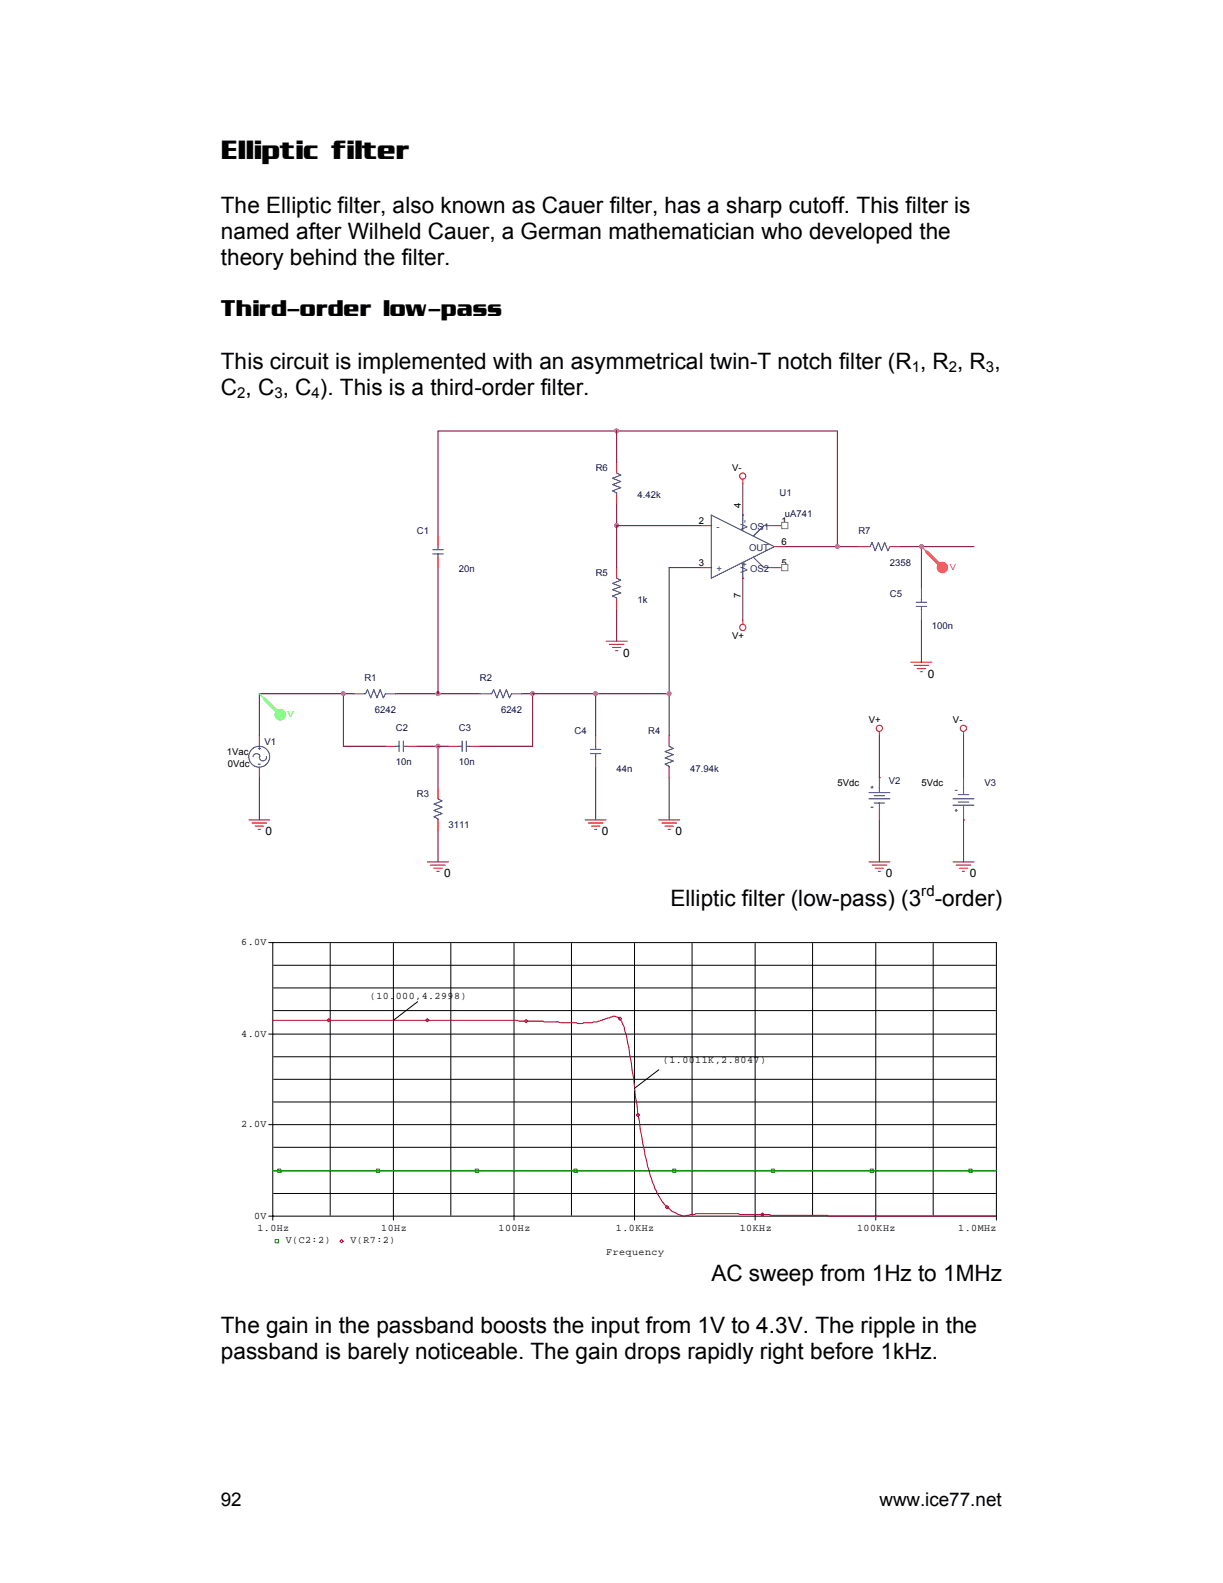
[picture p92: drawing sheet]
<svg xmlns="http://www.w3.org/2000/svg" width="216mm" height="279mm" viewBox="0 0 216 279" stroke-linecap="round" stroke-linejoin="round" font-family="sans-serif">
<defs><g id="words">
<text font-size="4.6" x="39" y="28.1">Elliptic filter</text>
<g font-size="4">
<text x="39" y="37.6">The Elliptic filter, also known as Cauer filter, has a sharp cutoff. This filter is</text>
<text x="39" y="42.2">named after Wilheld Cauer, a German mathematician who developed the</text>
<text x="39" y="46.7">theory behind the filter.</text>
<text x="39" y="55.8">Third-order low-pass</text>
<text x="39" y="65.1">This circuit is implemented with an asymmetrical twin-T notch filter (R , R , R ,</text>
<text x="39" y="69.7">C , C , C ). This is a third-order filter.</text>
<text x="118.4" y="159.9">Elliptic filter (low-pass) (3 -order)</text>
<text x="125.6" y="226.1">AC sweep from 1Hz to 1MHz</text>
<text x="39" y="235.2">The gain in the passband boosts the input from 1V to 4.3V. The ripple in the</text>
<text x="39" y="239.8">passband is barely noticeable. The gain drops rapidly right before 1kHz.</text>
</g>
<g font-size="3.3">
<text x="39" y="265.7">92</text>
<text x="155.3" y="265.7">www.ice77.net</text>
</g>
<g font-size="2.6">
<text x="161" y="65.6">1</text>
<text x="167.5" y="65.6">2</text>
<text x="174.1" y="65.6">3</text>
<text x="41.9" y="70.2">2</text>
<text x="48.4" y="70.2">3</text>
<text x="55" y="70.2">4</text>
<text x="162.6" y="158.1">rd</text>
</g>
<g font-size="2">
<text x="110" y="115.9">0</text>
<text x="163.8" y="119.6">0</text>
<text x="46.9" y="147.4">0</text>
<text x="106.3" y="147.4">0</text>
<text x="119.3" y="147.4">0</text>
<text x="78.4" y="154.9">0</text>
<text x="156.4" y="154.9">0</text>
<text x="171.2" y="154.9">0</text>
</g>
<g font-size="1.8">
<text x="42.6" y="166.8">6.0V</text>
<text x="65.3" y="176.3">(10.000,4.2998)</text>
<text x="42.6" y="183">4.0V</text>
<text x="117" y="187.5">(1.0011K,2.8047)</text>
<text x="42.6" y="199">2.0V</text>
<text x="44.9" y="215.1">0V</text>
<text x="45.4" y="217.3">1.0Hz</text>
<text x="50.4" y="219.4">V(C2:2)</text>
<text x="61.9" y="219.4">V(R7:2)</text>
<text x="67.3" y="217.3">10Hz</text>
<text x="88" y="217.3">100Hz</text>
<text x="107" y="221.5">Frequency</text>
<text x="108.7" y="217.3">1.0KHz</text>
<text x="130.6" y="217.3">10KHz</text>
<text x="151.3" y="217.3">100KHz</text>
<text x="169.2" y="217.3">1.0MHz</text>
</g>
<g font-size="1.7" fill="#000080">
<text x="105.2" y="83.1">R6</text>
<text x="112.6" y="88">4.42k</text>
<text x="137.6" y="87.6">U1</text>
<text x="73.6" y="94.3">C1</text>
<text x="138.6" y="91.3">uA741</text>
<text x="151.5" y="94.3">R7</text>
<text x="81" y="100.9">20n</text>
<text x="105.2" y="101.7">R5</text>
<text x="157.1" y="99.8">2358</text>
<text x="112.6" y="106.5">1k</text>
<text x="157.1" y="105.4">C5</text>
<text x="164.5" y="111">100n</text>
<text x="64.3" y="120.2">R1</text>
<text x="66.2" y="125.8">6242</text>
<text x="84.7" y="120.2">R2</text>
<text x="88.5" y="125.8">6242</text>
<text x="46.7" y="131.6">V1</text>
<text x="69.9" y="129">C2</text>
<text x="81" y="129">C3</text>
<text x="101.4" y="129.5">C4</text>
<text x="114.4" y="129.5">R4</text>
<text x="69.9" y="135.1">10n</text>
<text x="81" y="135.1">10n</text>
<text x="108.9" y="136.2">44n</text>
<text x="121.9" y="136.2">47.94k</text>
<text x="73.6" y="140.7">R3</text>
<text x="156.9" y="138.4">V2</text>
<text x="173.8" y="138.8">V3</text>
<text x="79.2" y="146.2">3111</text>
</g>
<g font-size="1.7">
<text x="129.3" y="83.1">V-</text>
<text x="130.8" y="89.6" transform="rotate(-90 130.8 89.6)">4</text>
<text x="123.3" y="92.4">2</text>
<text x="138" y="92.4">1</text>
<text x="123.3" y="99.8">3</text>
<text x="138" y="96.1">6</text>
<text x="138" y="99.8">5</text>
<text x="130.8" y="105.6" transform="rotate(-90 130.8 105.6)">7</text>
<text x="129.3" y="112.8">V+</text>
<text x="153.4" y="127.7">V+</text>
<text x="168.2" y="127.7">V-</text>
<text x="40" y="133.2">1Vac</text>
<text x="40.2" y="135.4">0Vdc</text>
<text x="147.8" y="138.8">5Vdc</text>
<text x="162.7" y="138.8">5Vdc</text>
</g>
<g font-size="1.7" fill="#004080">
<text x="126.5" y="93.5">-</text>
<text x="131.9" y="93.5" transform="rotate(-90 131.9 93.5)">V-</text>
<text x="132.4" y="93.5">OS1</text>
<text x="126.5" y="100.9">+</text>
<text x="131.9" y="101.1" transform="rotate(-90 131.9 101.1)">V+</text>
<text x="132.2" y="97.2">OUT</text>
<text x="132.4" y="100.9">OS2</text>
</g>
<text font-size="1.5" fill="#f55" x="167.7" y="100.6">V</text>
<text font-size="1.5" fill="#5f5" x="50.8" y="126.6">V</text>
</g></defs>
<g fill="none" stroke="#f00" stroke-width=".19">
<path d="M77.3 94.6v1.9M77.3 98.3v1.9M108.9 81.6v1.9M108.9 87.2v1.8M123.7 92.8h1.9M131.1 90.9h.1M136.7 92.8h1.9M136.7 96.5h1.9M108.9 100.2v1.8M108.9 105.7v1.9M123.7 100.2h1.9M131.1 102h.1"/>
<path d="M131.1 109.5v.7M136.7 100.2h1.9M160.8 116.9h3.7M161.4 117.4h2.6M161.9 118h1.5M162.5 118.6h.4M45.8 129.9v1.8M45.8 135.4v1.9M68 131.7h1.9M71.8 131.7h1.8M77.3 139.1v1.9M79.2 131.7h1.8"/>
<path d="M82.9 131.7h1.8M105.2 129.9v1.8M105.2 133.6v1.8M118.1 129.9v1.8M118.1 135.4v1.9M155.2 137.3h.1M155.2 129.1v.8M170.1 129.1v.8M170.1 137.3v1.8M43.9 144.7h3.7M44.5 145.3h2.6M45 145.8h1.5"/>
<path d="M45.6 146.4h.4M75.5 152.1h3.7M76 152.7h2.6M76.6 153.2h1.5M77.1 153.8h.4M77.3 144.7v1.9M116.3 144.7h3.7M116.8 145.3h2.6M117.4 145.8h1.5M118 146.4h.3M153.4 152.1h3.7M153.9 152.7h2.6"/>
<path d="M154.5 153.2h1.5M155.1 153.8h.3M155.2 142.9v1.8M168.2 152.1h3.7M168.8 152.7h2.6M169.4 153.2h1.4M169.9 153.8h.4M170.1 144.7h.1"/>
<circle cx="131.1" cy="110.7" r=".55"/>
<circle cx="155.2" cy="128.6" r=".55"/>
<circle cx="170.1" cy="128.6" r=".55"/>
</g>
<g fill="none" stroke="#800040" stroke-width=".19">
<path d="M77.3 76.1h70.5v20.4M108.9 76.1v5.5M108.9 89v11.2M108.9 92.8h14.8M131.1 85.3v5.6M138.6 96.5h12.9M171.9 96.5h-9.2v7.4M108.9 107.6v5.6M118.1 100.2v29.7M131.1 102v7.5M162.7 109.5v7.4M45.8 137.3v7.4"/>
<path d="M60.6 122.4v9.3h7.4M62.5 122.4h-16.7v7.5M69.9 122.4h14.8M73.6 131.7h5.6M77.3 131.7v7.4M92.2 122.4h25.9M94 122.4v9.3h-9.3M105.2 122.4v7.5M105.2 135.4v9.3M118.1 137.3v7.4M155.2 129.9v7.4M170.1 129.9v7.4"/>
<path d="M77.3 146.6v5.5M170.1 144.7v7.4"/>
</g>
<g fill="none" stroke="#00f" stroke-width=".19">
<path d="M76.4 97.8h1.9M76.4 97h1.9M77.3 96.5v.5M77.3 97.8v.5M108.9 83.5l.7 .4-1.5 .5 1.5 .6-1.5 .5 1.5 .6-1.5 .5 .8 .4v.2M125.6 90.9l11.1 5.6-11.1 5.5zM131.1 90.9v2.8M131.1 99.3v2.7M133 98.3l1.8 1.9h1.9M136.7 92.8h-1.9l-1.8 1.8M108.9 102l.7 .4-1.5 .6 1.5 .5-1.5 .6 1.5 .5-1.5 .6 .8 .4v.1M45.6 134.9h.4"/>
<path d="M45.6 132.1h.4M45.8 131.9v.4M45.9 133.5a.63 .63 0 0 0-.6-.5 .63 .63 0 0 0-.6 .6M47 133.5a.64 .64 0 0 1-.6 .8 .64 .64 0 0 1-.6-.7M69.9 131.7h.5M70.4 130.8v1.9M71.2 131.7h.6M71.2 130.8v1.9M81 131.7h.6M81.6 130.8v1.9M82.3 131.7h.6M82.3 130.8v1.9"/>
<path d="M104.2 133h1.9M104.2 132.3h1.9M105.2 131.7v.6M105.2 133v.6M118.1 131.7l.8 .4-1.5 .6 1.5 .5-1.5 .6 1.5 .5-1.5 .6 .7 .4v.1M153.4 139.9h3.7M153.8 139h.3M153.9 138.8v.3M155.2 137.3v2.6M168.6 139.5h.4M170.1 139.1v1.2M77.3 141l.8 .4-1.5 .5 1.5 .6-1.5 .5 1.5 .6-1.5 .5 .7 .4v.2"/>
<path d="M153.4 141h3.7M153.8 142.5h.3M154.3 140.4h1.9M154.3 141.7h1.9M155.2 141.7v1.2M168.2 141h3.7M168.2 142.1h3.7M168.6 143h.4M168.8 142.9v.3M169.2 141.6h1.8M169.2 140.3h1.8M170.1 142.1v2.6"/>
<circle cx="45.8" cy="133.6" r="1.84"/>
</g>
<g fill="#f0f" stroke="#f0f" stroke-width=".19">
<circle cx="108.9" cy="92.7" r=".37"/>
<circle cx="108.9" cy="76" r=".37"/>
<circle cx="77.3" cy="131.7" r=".36"/>
<circle cx="60.6" cy="122.4" r=".36"/>
<circle cx="94" cy="122.4" r=".36"/>
<circle cx="147.8" cy="96.5" r=".36"/>
<circle cx="118.1" cy="122.4" r=".36"/>
<circle cx="77.3" cy="122.4" r=".36"/>
<circle cx="105.1" cy="122.4" r=".36"/>
</g>
<g fill="#fff" stroke="#808080" stroke-width=".19">
<path d="M138 92.2h1.1v1.1h-1.1z" fill-rule="evenodd"/>
<path d="M138 99.6h1.1v1.1h-1.1z" fill-rule="evenodd"/>
</g>
<circle cx="49.5" cy="126.1" r=".92" fill="#5f5" stroke="#5f5" stroke-width=".19"/>
<path d="M45.8 122.4l3.7 3.8" fill="none" stroke="#5f5" stroke-width=".19"/>
<path d="M46.7 123.4l2.8 2.8" fill="none" stroke="#5f5" stroke-width=".56"/>
<g fill="none" stroke="#f00" stroke-width=".19">
<path d="M131.1 84.6v.7M151.5 96.5h1.9M157.1 96.5h1.9M107 113.2h3.7M107.6 113.7h2.6M108.1 114.3h1.5M108.7 114.9h.4M162.7 103.9v1.8M162.7 107.6v1.9M62.5 122.4h1.8M68 122.4h1.9M84.7 122.4h1.9"/>
<path d="M90.3 122.4h1.9M103.3 144.7h3.7M103.8 145.3h2.6M104.4 145.8h1.5M105 146.4h.3"/>
<circle cx="131.1" cy="84" r=".55"/>
</g>
<path d="M153.4 96.5h.2l.3-.8 .6 1.5 .6-1.5 .5 1.5 .6-1.5 .5 1.5 .4-.7M161.7 107h1.9M161.7 106.3h1.9M162.7 105.7v.6M162.7 107v.6M64.3 122.4h.2l.4-.7 .5 1.5 .6-1.5 .5 1.5 .6-1.5 .6 1.5 .3-.8M86.6 122.4h.2l.3-.7 .6 1.5 .6-1.5 .5 1.5 .6-1.5 .5 1.5 .4-.8" fill="none" stroke="#00f" stroke-width=".19"/>
<path d="M77.3 76.1v18.5M159 96.5h3.7M77.3 100.2v22.2M118.1 100.2h5.6M155.2 144.7v7.4" fill="none" stroke="#800040" stroke-width=".19"/>
<circle cx="166.4" cy="100.2" r=".91" fill="#f55" stroke="#f55" stroke-width=".19"/>
<path d="M162.7 96.5l3.7 3.7" fill="none" stroke="#f55" stroke-width=".19"/>
<path d="M163.6 97.4l2.8 2.8" fill="none" stroke="#f55" stroke-width=".56"/>
<circle cx="162.7" cy="96.5" r=".36" fill="#f0f" stroke="#f0f" stroke-width=".19"/>
<g fill="none" stroke="#000" stroke-width=".18">
<path d="M47.4 166.4h128.5v48.9M48.2 166.4v48.9M48.3 178.4h127.4M48.3 174.4h127.4M48.3 170.4h127.4M58.3 166.5v48M69.4 166.5v48.8M73.7 176.8l-4.3 3.3M79.6 166.5v48M90.7 166.5v48.8M100.9 166.5v48M112 166.5v48.8"/>
<path d="M122.2 166.5v48M133.3 166.5v48.8M143.4 166.5v48M154.6 166.5v48.8M164.7 166.5v48M47.4 198.5h128.3M47.4 182.5h128.3M48.3 194.5h127.4M48.3 190.5h127.4M48.3 186.5h127.4M116.3 188.8l-4.3 3.3M47.4 214.7h128.5"/>
<path d="M48.3 210.7h127.4M48.3 206.7h127.4M48.3 202.5h127.4"/>
</g>
<path d="M48.2 206.7h127.7M48.6 218.8h.5v.6h-.5zM49 206.4h.6v.5h-.6zM66.4 206.4h.6v.5h-.6zM83.9 206.4h.6v.5h-.6zM101.3 206.4h.6v.5h-.6zM118.7 206.4h.6v.5h-.6zM136.2 206.4h.5v.5h-.5zM153.6 206.4h.6v.5h-.6zM171 206.4h.6v.5h-.6z" fill="none" stroke="#0a0" stroke-width=".18"/>
<path d="M75.4 179.8l.3 .3-.3 .3-.2-.3zM109.2 179.8l.3-.3 .2 .3-.2 .3zM48.2 180.1h43.1l.3 .1h4.3l.1 .2h1.1a3.3 3.3 0 0 1 1.9 .1h2.7l.3 .2h.9l.1-.2h1.6l.1-.1 1.2-.2 1.8-.7a1.61 1.61 0 0 1 2.2 1.2l.3 .5 .4 1.6a93.5 93.5 0 0 1 1.6 10.7l.7 4.4a52.7 52.7 0 0 0 2.3 10.7 12.8 12.8 0 0 0 2.5 4.5l.3 .1a2.08 2.08 0 0 0 1.3 .9l.9 .4a.89 .89 0 0 0 1 0l1.4-.1 .3-.2h7.4l.3 .2h5.3l.1 .1h10l.3 .2h29.6M57.7 180.1l.3-.3 .3 .3-.3 .3zM92.6 180.2l.3-.3 .3 .3-.3 .3zM112.3 196.8l.3-.3 .3 .3-.3 .3zM60 219.1l.3-.3 .3 .3-.3 .3zM117.5 213.1l.2-.3 .3 .3-.3 .3zM134.3 214.4l.3-.3 .3 .3-.3 .3z" fill="none" stroke="#a00" stroke-width=".18"/>
<use href="#words"/>
</svg>
